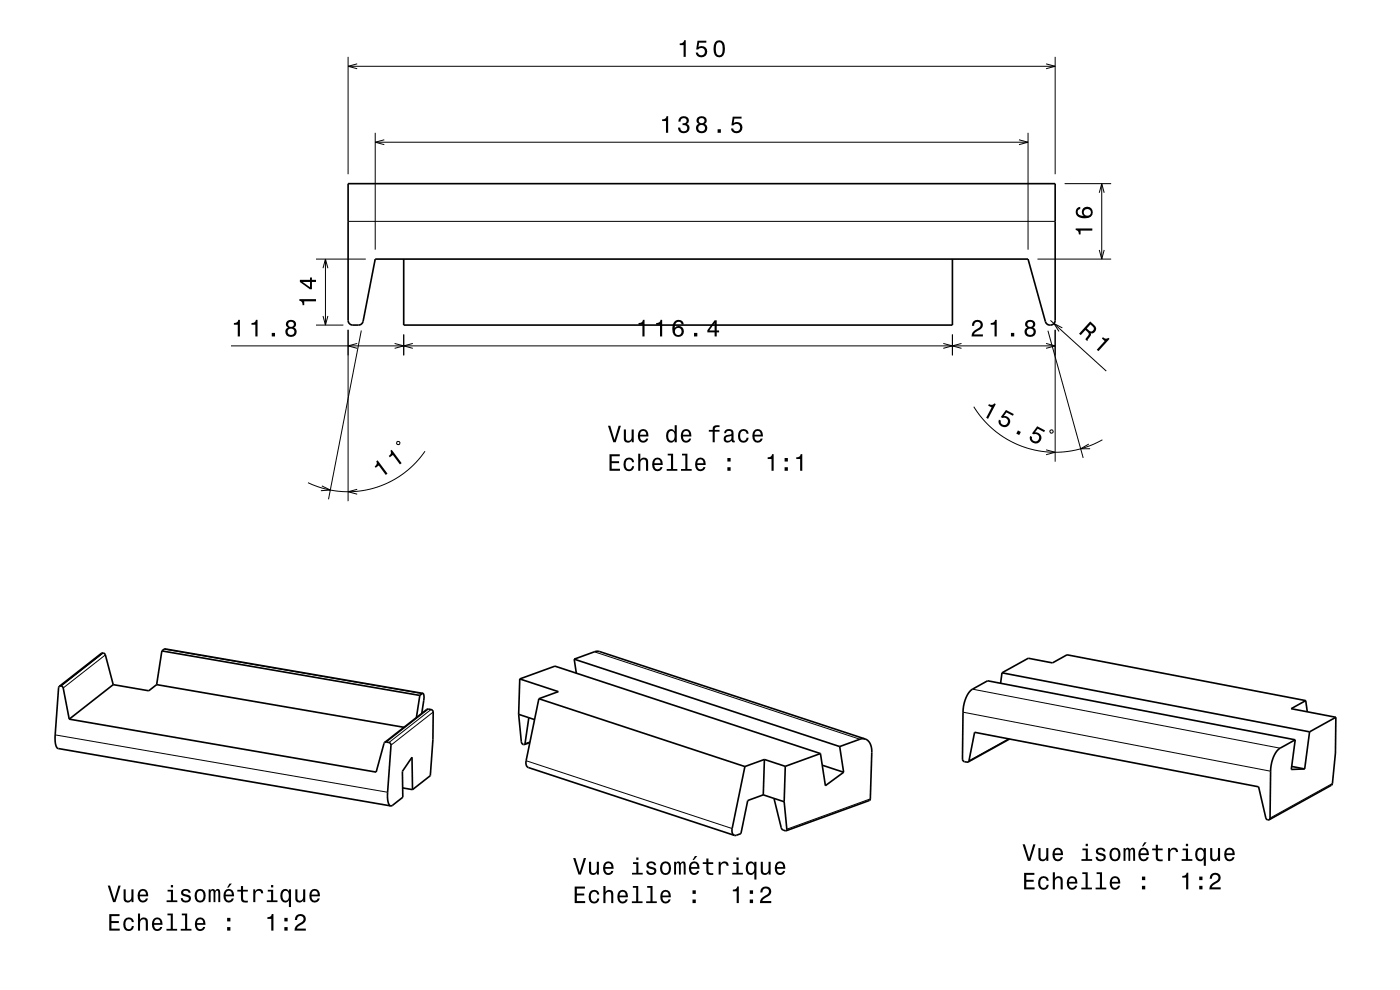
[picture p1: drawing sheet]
<svg xmlns="http://www.w3.org/2000/svg" width="297mm" height="210mm" viewBox="0 0 297 210" stroke-linecap="round" stroke-linejoin="round" font-family="sans-serif">
<g fill="none" stroke="#000" stroke-width=".21">
<path d="M73.8 12.1v24.9M73.8 14.1h150M75.8 13.5l-2 .6 2 .5M221.9 13.5l1.9 .6-1.9 .5M223.8 12.1v24.9M79.6 28.2v24.8M79.6 30.2h138.5M81.5 29.7l-1.9 .5 1.9 .5M216.2 29.7l1.9 .5-1.9 .5M218.1 28.2v24.8M225.8 39h9.9M233.7 39v16"/>
<path d="M67 55h10.6M68.5 56.9l.5-1.9 .6 1.9M69 55v14M73.8 47h150M220.1 55h15.6M233.2 53l.5 2 .5-2M233.2 40.9l.5-1.9 .5 1.9M49 73.4h174.8M67 69h5.8M68.5 67l.5 2 .6-2M73.8 70v36.3M75.8 72.9l-2 .5 2 .5"/>
<path d="M76.7 70.1l-7 35.8M83.7 72.9l1.9 .5-1.9 .5M85.6 71v4.4M87.6 72.9l-2 .5 2 .5M200.1 72.9l1.9 .5-1.9 .5M202 71v4.4M204 72.9l-2 .5 2 .5M221.9 72.9l1.9 .5-1.9 .5M222.3 70.2l7.5 26.9M222.8 68l11.9 10.7M223.8 70v27.9M225.4 69.5l-1.8-.9 1.1 1.7"/>
<path d="M84.2 93.8l.5-.1 .1 .5-.2 .1h-.3zM90.2 95.7l-2.2 2.7-2.7 2.3-2.8 1.6-3.5 1.3-3.5 .6h-3.7l-3.4-.7-3.1-1.1M206.6 86.3l2.1 2.8 2.9 2.7 3.4 2.1 3.7 1.4 4 .6 3.7-.1 3.9-.9 3.6-1.6M221.9 95.4l1.9 .5-1.9 .6M222.8 91.3h.5v.5h-.5zM231 94.2l-1.7 1h2M68.3 103.1l1.8 .8-2 .2M75.8 103.8l-2 .5 2 .5M21.9 138.5l-9 7M22.4 138.9l-9 7M34.8 137.7l54.7 9.4M126.1 138.3l56.3 18.5"/>
<path d="M11.7 155.9l70.5 12.2M90.9 150.4l-9 7M91.4 150.5l-8.9 7M91.9 151l-9 7.1M112.4 157.3l-1 .4M204.3 151.1l65.3 12.5M206.3 146.2l65.3 12.5M214 156.7l-8.4 4.7M111.6 161.4l43.7 14.4M184.6 169.5l-17.7 6.4M282.7 166.2l-13.3 7.3"/>
</g>
<g fill="none" stroke="#000" stroke-width=".35">
<path d="M73.8 39h150v29a1.06 1.06 0 0 1-.9 1 1.06 1.06 0 0 1-1.1-.8l-3.7-13.2h-138.5l-2.6 13.1-.3 .6a2.1 2.1 0 0 1-1.9 .3l-.7-.4-.3-.6zM85.6 55v14h116.4v-14M34.3 138.1l.7-.5 54.7 9.5M34.3 138.1l54.8 9.4M34.3 138.1l-1.1 7.1M121.8 139.8l4.3-1.5 1-.1 56.5 18.6M121.8 139.8l56.3 18.6M121.8 139.8l.5 3M12.6 145.6l-.2 .3-.7 10a3.4 3.4 0 0 0 .6 2.9l70.6 12.1M12.6 145.6h.5l.3 .3 1.3 6.6M14.7 152.5l65.1 11.3 1.8-6.3M24 145.2l-1.6-6.3-.5-.4-.4 .1-8.9 7"/>
<path d="M24 145.2l-9.3 7.3M33.2 145.2l52.5 9.1M33.2 145.2l-1.6 1.3-7.6-1.3M81.6 157.5h1l.3 .6-.7 10a3.4 3.4 0 0 0 .6 2.8h.1M81.6 157.5l8.9-7h1l.3 .3v6.1l-.5 7.6-3.8 3M89.1 147.5l-.8 4.7M89.7 147.1l-.6 .4M89.7 147.1a1.45 1.45 0 0 1 .2 1.4l-.4 2.8M110 151.5l.6 5.9 .2 .4 .4 .1M110 151.5l2.2 .7M110.3 144l7.4-2.7 56.4 18.5M110.3 144l8.1 2.7-4.1 1.5"/>
<path d="M110.3 144l-.3 7.5M112.2 152.2l-.8 5.5-.2 .2M112.2 152.2l1.2 .4M112.4 157.5l-1.2 .4M114.3 148.2l-2.7 13.2a1.2 1.2 0 0 0 .5 1.4l43.7 14.4M114.3 148.2l43.7 14.4M174.1 159.8l-7.5 2.8M174.1 159.8l1 6.9 3.9-2.9M178.1 158.4l.9 5.4M183.6 156.8l-1-.1-4.5 1.7M183.6 156.8a2.69 2.69 0 0 1 1.3 2.8l-.3 10.1-17.8 6.5M212.6 142.7l5.5-3.1 5.2 1 3.1-1.7 50.6 9.7"/>
<path d="M212.6 142.7l65.2 12.5M212.6 142.7l-.3 2.2M214.2 156.8l-8.8 4.8M274.8 156.9l-65.3-12.5-3.2 1.8a6.2 6.2 0 0 0-2 4.9l-.1 9.9 .4 .6h.8M274.8 156.9l-3.2 1.8a6.2 6.2 0 0 0-2 4.9l-.2 9.9-.2 .4M274.8 156.9l-.9 6.3 2.9-.1M277 148.6l-3.1 1.7 9.5 1.8M277 148.6l.3 2.4M277.8 155.2l-1 7.9M283.4 152.1l-.1 7.6-.7 6.7-13.4 7.5M283.4 152.1l-5.6 3.1M85.4 167.1l2.1 .4"/>
<path d="M87.5 167.5l-.1-6.9-2 3 .1 5.5-2.2 1.7-.4 .1M158 162.6l-2.7 13.2a1.19 1.19 0 0 0 .5 1.4M161.9 168.6l-3.3 1.2-1.4 7-1.4 .4M161.9 168.6l2.3 .8M162.2 161.1l-.3 7.5M162.2 161.1l4.4 1.5M162.2 161.1l-4.2 1.5M164.2 169.4l1.5 6.2a.94 .94 0 0 0 1.1 .6M164.2 169.4l2.2 .7M166.4 170.1l.5 5.8-.1 .3M166.6 162.6l-.2 7.5M174.4 162.3l4.6 1.5"/>
<path d="M205.4 161.6l.2-.2 1.2-6.1 60.2 11.6 1.5 6.6 .3 .4h.4M274 162.6l2.8 .5"/>
</g>
<g fill="#000">
<path d="M144.2 9.2v.4h.8v2.5h.5v-3.6h-.4a.78 .78 0 0 1-.9 .7zM148 8.6l-.3 1.9h.4a.8 .8 0 0 1 1.2-.2 .8 .8 0 0 1 0 1.2 .8 .8 0 0 1-1.2-.3h-.5a1.21 1.21 0 0 0 1.5 1 1.21 1.21 0 0 0 .8-1.6 1.21 1.21 0 0 0-1.7-.6l.1-.9h1.5v-.5zM151.7 9a2.67 2.67 0 0 0 .4 3.1 1.14 1.14 0 0 0 1.6-1 2.31 2.31 0 0 0-.6-2.4l-.5-.2-.5 .2zM152.2 9h.7a2.38 2.38 0 0 1 0 2.7h-.7a2.37 2.37 0 0 1 0-2.7z" fill-rule="evenodd"/>
<path d="M140.5 25.3v.4h.8v2.5h.4v-3.6h-.3a.78 .78 0 0 1-.9 .7zM144.2 24.9l-.3 .9h.5a.62 .62 0 0 1 .3-.8 .62 .62 0 0 1 .8 .3 .62 .62 0 0 1-.2 .8h-.5v.4a.72 .72 0 0 1 .9 .5 .72 .72 0 0 1-.4 .9 .72 .72 0 0 1-.9-.5l-.1-.3h-.5a1.18 1.18 0 0 0 1.6 1.2 1.18 1.18 0 0 0 .6-1.9l-.3-.1a.91 .91 0 0 0 .4-1.1 .91 .91 0 0 0-1.1-.6zM148.1 24.9a.84 .84 0 0 0 .1 1.4 1.11 1.11 0 0 0-.4 1.5 1.11 1.11 0 0 0 1.6 .4 1.03 1.03 0 0 0 .6-.9 1.03 1.03 0 0 0-.5-1 .89 .89 0 0 0 .4-1.1 .89 .89 0 0 0-1.1-.6zM148.1 27.2a.71 .71 0 0 1 1.4 0 .71 .71 0 0 1-1.4 0zM148.2 25.6a.6 .6 0 0 1 1.2 0 .6 .6 0 0 1-1.2 0zM152.2 27.4v.8h.7v-.8zM155.4 24.7l-.2 1.9h.4a.79 .79 0 0 1 1.1-.2 .79 .79 0 0 1 .1 1.2 .79 .79 0 0 1-1.2-.1l-.1-.2h-.4a1.21 1.21 0 0 0 1.5 1 1.21 1.21 0 0 0 .8-1.6 1.21 1.21 0 0 0-1.8-.6l.2-.9h1.5v-.5z" fill-rule="evenodd"/>
<path d="M228.2 48.5v.3a.77 .77 0 0 1 .7 .9h.3v-.8h2.5v-.4zM228.5 44.2a1.33 1.33 0 0 0-.1 1.5 1.33 1.33 0 0 0 1.3 .6 1.63 1.63 0 0 0 2.1-1.3 1.15 1.15 0 0 0-1.5-1.1 1.15 1.15 0 0 0-.4 1.9 1.02 1.02 0 0 1-1.3-.8 .58 .58 0 0 1 .6-.7v-.4zM229.9 45.1a.75 .75 0 0 1 1.5 0 .75 .75 0 0 1-1.5 0z" fill-rule="evenodd"/>
<path d="M49.6 68.5v.4h.8v2.5h.5v-3.6h-.3a.78 .78 0 0 1-1 .7zM53.4 68.5v.4h.8v2.5h.4v-3.6h-.3a.78 .78 0 0 1-.9 .7zM57.7 70.6v.8h.6v-.8zM60.9 68.1a.84 .84 0 0 0 .2 1.4 1.11 1.11 0 0 0-.4 1.5 1.11 1.11 0 0 0 1.5 .4 1.03 1.03 0 0 0 .7-.9 1.03 1.03 0 0 0-.5-1 .89 .89 0 0 0 .4-1.1 .89 .89 0 0 0-1.1-.6zM61 70.4a.71 .71 0 0 1 1.4 0 .71 .71 0 0 1-1.4 0zM61.1 68.8a.6 .6 0 0 1 1.2 0 .6 .6 0 0 1-1.2 0z" fill-rule="evenodd"/>
<path d="M63.5 63.5v.3a.77 .77 0 0 1 .7 .9h.3v-.8h2.5v-.4zM63.6 59.4v.4l2.1 1.6h.5v-1.6h.8v-.4h-.8v-.5h-.4v.5zM64.2 59.8h1.6v1.1z" fill-rule="evenodd"/>
<path d="M135.5 68.5v.4h.8v2.5h.4v-3.6h-.3a.77 .77 0 0 1-.9 .7zM139.2 68.5v.4h.8v2.5h.5v-3.6h-.4a.77 .77 0 0 1-.9 .7zM143.2 68.1a2.39 2.39 0 0 0 .2 3.3 1.16 1.16 0 0 0 1.5-.4 1.16 1.16 0 0 0-.2-1.5 1.16 1.16 0 0 0-1.6 0 1.02 1.02 0 0 1 .9-1.2 .58 .58 0 0 1 .6 .5h.5a1.11 1.11 0 0 0-.8-.9 1.11 1.11 0 0 0-1.1 .2zM143.1 70.3a.75 .75 0 0 1 1.5 0 .75 .75 0 0 1-1.5 0zM147.2 70.6v.8h.7v-.8zM151.6 67.9l-1.5 2.2v.4h1.5v.9h.4v-.9h.5v-.4h-.5v-2.2zM151.6 68.5v1.6h-1.1z" fill-rule="evenodd"/>
<path d="M206.5 68.2l-.3 .9h.5a.7 .7 0 0 1 .5-.8 .7 .7 0 0 1 .8 .5 .7 .7 0 0 1-.5 .8 1.8 1.8 0 0 0-1.4 1.8h2.4v-.5h-1.9a2.25 2.25 0 0 1 1.5-1.1 1.13 1.13 0 0 0 .1-1.7 1.13 1.13 0 0 0-1.7 .1zM210.2 68.5v.4h.8v2.5h.4v-3.6h-.3a.77 .77 0 0 1-.9 .7zM214.5 70.6v.8h.7v-.8zM217.8 68.1a.83 .83 0 0 0 .1 1.4 1.11 1.11 0 0 0-.4 1.5 1.11 1.11 0 0 0 1.6 .4 1.03 1.03 0 0 0 .7-.9 1.03 1.03 0 0 0-.6-1 .89 .89 0 0 0 .4-1.1 .89 .89 0 0 0-1.1-.6zM217.8 70.4a.71 .71 0 0 1 1.4 0 .71 .71 0 0 1-1.4 0zM217.9 68.8a.6 .6 0 0 1 1.2 0 .6 .6 0 0 1-1.2 0z" fill-rule="evenodd"/>
<path d="M231.3 68.2l-2.4 2.6 .4 .3 1-1.1a.85 .85 0 0 1 .5 1.2l-.5 .8 .4 .4 .7-1.3v-.4a.97 .97 0 0 0 1-.6 .97 .97 0 0 0-.3-1.1zM231.3 68.8a1.08 1.08 0 0 1 .7 1.1 .61 .61 0 0 1-.4 .4 .61 .61 0 0 1-.7-.3l-.3-.3z" fill-rule="evenodd"/>
<path d="M234 71.5a.77 .77 0 0 0 1.1 .2l.3 .2-2.4 2.6-.3-.3 1.7-1.9-.7-.5z" fill-rule="evenodd"/>
<path d="M129.3 96.4v3.5h2.2v-.5h-1.7v-1.1h1.5v-.5h-1.5v-1h1.7v-.4zM132.6 97.4a1.53 1.53 0 0 0 .8 2.6 1.06 1.06 0 0 0 1.1-1.1h-.4a.67 .67 0 0 1-.6 .7 .67 .67 0 0 1-.7-.6 1.12 1.12 0 0 1 .6-1.6 .6 .6 0 0 1 .7 .7h.4a1.09 1.09 0 0 0-.7-1 1.09 1.09 0 0 0-1.2 .3zM135.4 96.2v3.7h.4v-1.6a.63 .63 0 0 1 .4-.8 .63 .63 0 0 1 .8 .4l.1 2h.4v-1.8a.88 .88 0 0 0-.6-1 .88 .88 0 0 0-1.1 .4v-1.3zM138.7 97.4a1.54 1.54 0 0 0 .8 2.6 1.06 1.06 0 0 0 1-.9h-.4l-.2 .3-.4 .2a.76 .76 0 0 1-.7-1h1.8a1.17 1.17 0 0 0-.5-1.3 1.17 1.17 0 0 0-1.4 .1zM139 97.7a.66 .66 0 0 1 .8-.2 .66 .66 0 0 1 .3 .8h-1.3zM141.7 96.2v.4h.6v2.9h-.9v.4h2.3v-.4h-.9v-3.3zM144.7 96.2v.4h.7v2.9h-.9v.4h2.2v-.4h-.9v-3.3zM147.8 97.4a1.54 1.54 0 0 0 .8 2.6 1.06 1.06 0 0 0 1.1-.9h-.5l-.2 .3-.4 .2a.76 .76 0 0 1-.7-1h1.8a1.16 1.16 0 0 0-.5-1.3 1.16 1.16 0 0 0-1.4 .1zM148.1 97.7a.66 .66 0 0 1 .8-.2 .66 .66 0 0 1 .3 .8h-1.3zM154.3 99.1v.8h.7v-.8zM154.3 97.2v.7h.7v-.7z" fill-rule="evenodd"/>
<path d="M129 90.3l1.1 3.5h.5l1.1-3.5h-.5l-.8 3-.9-3zM132.3 91.1v1.8a.89 .89 0 0 0 .7 1 .89 .89 0 0 0 1-.5v.4h.4v-2.7h-.4v1.6a.65 .65 0 0 1-.4 .7 .65 .65 0 0 1-.8-.3v-2zM135.6 91.4a1.54 1.54 0 0 0 .8 2.5 1.06 1.06 0 0 0 1.1-.9h-.4l-.3 .4-.3 .1a.75 .75 0 0 1-.7-.9h1.8a1.17 1.17 0 0 0-.5-1.4 1.17 1.17 0 0 0-1.5 .2zM136 91.6a.66 .66 0 0 1 .8-.1 .66 .66 0 0 1 .3 .7h-1.3zM141.6 91.4a1.57 1.57 0 0 0 .8 2.5l.4-.1 .3-.4v.4h.5v-3.6h-.5v1.3a.89 .89 0 0 0-1.5-.1zM141.9 91.7a.62 .62 0 0 1 .7-.3 .62 .62 0 0 1 .5 .6 1.11 1.11 0 0 1-.7 1.5 1.19 1.19 0 0 1-.5-1.8zM144.7 91.4a1.54 1.54 0 0 0 .8 2.5 1.06 1.06 0 0 0 1.1-.9h-.4l-.2 .4-.4 .1a.75 .75 0 0 1-.7-.9h1.8a1.17 1.17 0 0 0-.5-1.4 1.17 1.17 0 0 0-1.5 .2zM145.1 91.6a.66 .66 0 0 1 .8-.1 .66 .66 0 0 1 .3 .7h-1.3zM150.4 91.2v.4h.8v2.2h.4v-2.2h1v-.4h-1l.1-.4 .3-.2h.6v-.4a1.04 1.04 0 0 0-1.4 .7v.3zM153.9 91.2l-.3 .7h.4a.55 .55 0 0 1 .7-.5 .55 .55 0 0 1 .4 .7l-.2 .1a1.13 1.13 0 0 0-1.4 .9 .73 .73 0 0 0 .8 .8l.5-.1 .4-.3 .1 .3h.6v-.3l-.3-.1v-1.6a1.02 1.02 0 0 0-.7-.8 1.02 1.02 0 0 0-1 .2zM154.1 92.8l1.1-.4a.77 .77 0 0 1-.2 .9 .77 .77 0 0 1-.9 .1zM156.9 91.4a1.53 1.53 0 0 0 .8 2.5 1.06 1.06 0 0 0 1.1-1.1h-.4a.67 .67 0 0 1-.6 .7 .67 .67 0 0 1-.7-.6 1.12 1.12 0 0 1 .6-1.5 .6 .6 0 0 1 .7 .6h.4a1.09 1.09 0 0 0-.8-1 1.09 1.09 0 0 0-1.1 .4zM159.9 91.4a1.54 1.54 0 0 0 .8 2.5 1.06 1.06 0 0 0 1.1-.9h-.4l-.3 .4-.3 .1a.75 .75 0 0 1-.7-.9h1.7a1.17 1.17 0 0 0-.4-1.4 1.17 1.17 0 0 0-1.5 .2zM160.3 91.6a.66 .66 0 0 1 .8-.1 .66 .66 0 0 1 .3 .7h-1.3z" fill-rule="evenodd"/>
<path d="M162.9 97v.4h.8v2.5h.4v-3.6h-.3a.77 .77 0 0 1-.9 .7zM166.4 99.1v.8h.7v-.8zM166.4 97.2v.7h.7v-.7zM168.9 97v.4h.8v2.5h.5v-3.6h-.3a.77 .77 0 0 1-1 .7z" fill-rule="evenodd"/>
<path d="M209.8 85.7l-.2 .3 .8 .4-1.2 2.2 .4 .2 1.6-3.1-.3-.1a.77 .77 0 0 1-1.1 .1zM213.4 87l-1.1 1.5 .4 .2a.8 .8 0 0 1 1.2 .3 .8 .8 0 0 1-.7 1.1 .8 .8 0 0 1-.9-.9l-.4-.2a1.21 1.21 0 0 0 .9 1.6 1.21 1.21 0 0 0 1.4-1 1.21 1.21 0 0 0-1.2-1.3l.5-.8 1.4 .7 .2-.4zM215.9 91.3l-.3 .7 .6 .3 .4-.7zM220 90.4l-1.1 1.5 .4 .2a.8 .8 0 0 1 1.2 .4 .8 .8 0 0 1-.7 1.1 .8 .8 0 0 1-.9-.9l-.4-.2a1.21 1.21 0 0 0 .9 1.6 1.21 1.21 0 0 0 1.5-1.1 1.21 1.21 0 0 0-1.3-1.3l.5-.8 1.4 .8 .2-.4z" fill-rule="evenodd"/>
<path d="M79.8 97.8a.77 .77 0 0 1-.3 1.1l.2 .3 .7-.5 1.4 2 .4-.2-2.1-2.9zM82.8 95.6a.77 .77 0 0 1-.3 1.1l.2 .3 .7-.5 1.4 2 .4-.3-2.1-2.8z" fill-rule="evenodd"/>
<path d="M216.9 179.1l1.2 3.5h.5l1.1-3.5h-.5l-.9 3-.9-3zM220.3 179.9v1.8a.89 .89 0 0 0 .6 1 .89 .89 0 0 0 1.1-.5v.4h.4v-2.7h-.4v1.6a.65 .65 0 0 1-.4 .7 .65 .65 0 0 1-.8-.3l-.1-2zM223.6 180.2a1.54 1.54 0 0 0 .8 2.5 1.06 1.06 0 0 0 1.1-.9h-.5l-.2 .4-.4 .1a.76 .76 0 0 1-.7-.9h1.8a1.16 1.16 0 0 0-.5-1.4 1.16 1.16 0 0 0-1.4 .2zM223.9 180.4a.66 .66 0 0 1 .8-.1 .66 .66 0 0 1 .4 .7h-1.4zM229.6 180v.4h.7v1.8h-.9v.4h2.3v-.4h-.9v-2.2zM230.3 179v.5h.5v-.5zM232.7 180a.76 .76 0 0 0-.2 .9 .76 .76 0 0 0 .7 .5l.9 .3a.63 .63 0 0 1-.6 .7 .63 .63 0 0 1-.6-.6h-.5a1.07 1.07 0 0 0 1.2 .9 1.07 1.07 0 0 0 .9-1.2l-.4-.4-1.1-.3a.54 .54 0 0 1 .4-.7 .54 .54 0 0 1 .7 .5h.4a1.03 1.03 0 0 0-.7-.8 1.03 1.03 0 0 0-1.1 .2zM235.7 180.2a1.53 1.53 0 0 0 .8 2.5 1.48 1.48 0 0 0 1.2-1.4 1.48 1.48 0 0 0-1.2-1.5l-.5 .1zM236 180.5a.67 .67 0 0 1 .7-.3 .67 .67 0 0 1 .5 .6 1.11 1.11 0 0 1-.7 1.5 1.17 1.17 0 0 1-.5-1.8zM238.4 179.9v2.7h.4v-1.8a.49 .49 0 0 1 .3-.6l.3 .3v2.1h.4v-2.1l.3-.3 .2 .1 .1 .4v1.9h.4v-1.9a.69 .69 0 0 0-.5-.9l-.6 .4-.2-.3-.3-.1-.5 .4v-.3zM242.8 178.7l-.5 .8h.3l.7-.8zM241.8 180.2a1.54 1.54 0 0 0 .8 2.5 1.06 1.06 0 0 0 1.1-.9h-.5l-.2 .4-.4 .1a.76 .76 0 0 1-.7-.9h1.8a1.17 1.17 0 0 0-.5-1.4 1.17 1.17 0 0 0-1.4 .2zM242.1 180.4a.66 .66 0 0 1 .8-.1 .66 .66 0 0 1 .4 .7h-1.4zM245.2 179.2v.8h-.8v.4h.8v1.8a1.05 1.05 0 0 0 1.5 .5v-.4a.68 .68 0 0 1-1-.4l-.1-1.5h1.1v-.4h-1.1v-.8zM247.8 179.9v2.7h.4v-1.5a.66 .66 0 0 1 .4-.8 .66 .66 0 0 1 .8 .2l.1 .2h.4a.89 .89 0 0 0-.7-.9 .89 .89 0 0 0-1 .5v-.4zM250.9 180v.4h.7v1.8h-.9v.4h2.2v-.4h-.9v-2.2zM251.6 179v.5h.4v-.5zM253.8 180.2a1.57 1.57 0 0 0 .8 2.5l.4-.1 .4-.4v1.5h.4v-3.8h-.4v.4l-.2-.2a.87 .87 0 0 0-1.4 .1zM254.2 180.5a.62 .62 0 0 1 .7-.3 .62 .62 0 0 1 .4 .6 1.12 1.12 0 0 1-.6 1.5 1.19 1.19 0 0 1-.5-1.8zM256.7 179.9v1.8a.89 .89 0 0 0 .6 1 .89 .89 0 0 0 1.1-.5v.4h.4v-2.7h-.4v1.6a.64 .64 0 0 1-.4 .7 .64 .64 0 0 1-.8-.3v-2zM260 180.2a1.54 1.54 0 0 0 .8 2.5 1.05 1.05 0 0 0 1.1-.9h-.4l-.3 .4-.3 .1a.76 .76 0 0 1-.7-.9h1.7a1.16 1.16 0 0 0-.4-1.4 1.16 1.16 0 0 0-1.5 .2zM260.4 180.4a.66 .66 0 0 1 .8-.1 .66 .66 0 0 1 .3 .7h-1.3z" fill-rule="evenodd"/>
<path d="M23.2 193.9v3.5h2.2v-.4h-1.8v-1.2h1.6v-.4h-1.6v-1.1h1.8v-.4zM26.5 195a1.52 1.52 0 0 0 .8 2.5 1.06 1.06 0 0 0 1.1-1.1h-.4a.67 .67 0 0 1-.7 .7 .67 .67 0 0 1-.7-.6 1.11 1.11 0 0 1 .7-1.5 .6 .6 0 0 1 .7 .6h.4a1.09 1.09 0 0 0-.8-1 1.09 1.09 0 0 0-1.1 .4zM29.3 193.8v3.6h.4v-1.6a.63 .63 0 0 1 .4-.7 .63 .63 0 0 1 .8 .3v2h.5v-1.8a.88 .88 0 0 0-.6-1 .88 .88 0 0 0-1.1 .5v-1.3zM32.5 195a1.54 1.54 0 0 0 .8 2.5 1.06 1.06 0 0 0 1.1-.9h-.4l-.2 .4-.4 .1a.76 .76 0 0 1-.7-.9h1.8a1.16 1.16 0 0 0-.5-1.4 1.16 1.16 0 0 0-1.5 .2zM32.9 195.2a.66 .66 0 0 1 .8-.1 .66 .66 0 0 1 .3 .7h-1.3zM35.5 193.8v.4h.7v2.8h-.9v.4h2.3v-.4h-.9v-3.2zM38.6 193.8v.4h.7v2.8h-1v.4h2.3v-.4h-.9v-3.2zM41.6 195a1.54 1.54 0 0 0 .8 2.5 1.06 1.06 0 0 0 1.1-.9h-.4l-.2 .4-.4 .1a.76 .76 0 0 1-.7-.9h1.8a1.16 1.16 0 0 0-.5-1.4 1.16 1.16 0 0 0-1.5 .2zM42 195.2a.66 .66 0 0 1 .8-.1 .66 .66 0 0 1 .3 .7h-1.3zM48.2 196.7v.7h.7v-.7zM48.2 194.7v.7h.7v-.7z" fill-rule="evenodd"/>
<path d="M22.9 187.9l1.1 3.5h.5l1.1-3.5h-.5l-.9 2.9-.9-2.9zM26.2 188.7v1.7a.89 .89 0 0 0 .6 1 .89 .89 0 0 0 1.1-.5v.5h.4v-2.7h-.4v1.5a.65 .65 0 0 1-.4 .8 .65 .65 0 0 1-.8-.3v-2zM29.5 188.9a1.54 1.54 0 0 0 .8 2.6 1.06 1.06 0 0 0 1.1-.9h-.5l-.2 .3-.3 .2a.76 .76 0 0 1-.7-1h1.7a1.16 1.16 0 0 0-.5-1.3 1.16 1.16 0 0 0-1.4 .1zM29.8 189.2a.66 .66 0 0 1 .8-.2 .66 .66 0 0 1 .4 .8h-1.3zM35.6 188.7v.4h.7v1.9h-1v.4h2.3v-.4h-.9v-2.3zM36.2 187.7v.5h.5v-.5zM38.7 188.8a.76 .76 0 0 0-.3 .8 .76 .76 0 0 0 .8 .5l.8 .4a.63 .63 0 0 1-.6 .6 .63 .63 0 0 1-.6-.6h-.5a1.07 1.07 0 0 0 1.2 .9 1.07 1.07 0 0 0 1-1.2l-.5-.3-1-.3a.54 .54 0 0 1 .4-.7 .54 .54 0 0 1 .6 .5h.4a1.03 1.03 0 0 0-.7-.9 1.03 1.03 0 0 0-1 .3zM41.6 188.9a1.53 1.53 0 0 0 .9 2.6 1.48 1.48 0 0 0 1.1-1.5 1.48 1.48 0 0 0-1.1-1.4l-.5 .1zM41.9 189.2a.67 .67 0 0 1 .7-.2 .67 .67 0 0 1 .5 .6 1.11 1.11 0 0 1-.6 1.5 1.17 1.17 0 0 1-.6-1.9zM44.3 188.7v2.7h.4v-2.1l.2-.3h.3l.1 .2v2.2h.4v-2.1l.4-.4 .2 .2v.4v1.9h.4v-1.9a.69 .69 0 0 0-.5-.9l-.6 .3-.1-.2-.3-.1-.5 .3v-.2zM48.7 187.4l-.5 .9h.3l.7-.9zM47.7 188.9a1.54 1.54 0 0 0 .8 2.6 1.06 1.06 0 0 0 1.1-.9h-.4l-.3 .3-.3 .2a.76 .76 0 0 1-.7-1h1.7a1.16 1.16 0 0 0-.4-1.3 1.16 1.16 0 0 0-1.5 .1zM48.1 189.2a.66 .66 0 0 1 .8-.2 .66 .66 0 0 1 .3 .8h-1.3zM51.1 187.9v.8h-.8v.4h.8v1.8a1.05 1.05 0 0 0 1.5 .5v-.4a.68 .68 0 0 1-1-.3v-1.6h1v-.4h-1v-.8zM53.7 188.7v2.7h.5v-1.6a.66 .66 0 0 1 .3-.8 .66 .66 0 0 1 .9 .3v.2h.4a.89 .89 0 0 0-.7-.9 .89 .89 0 0 0-1 .5v-.4zM56.8 188.7v.4h.7v1.9h-.9v.4h2.3v-.4h-.9v-2.3zM57.5 187.7v.5h.5v-.5zM59.8 188.9a1.57 1.57 0 0 0 .7 2.6l.5-.2 .3-.4v1.5h.4v-3.7h-.4v.4l-.2-.3a.87 .87 0 0 0-1.3 .1zM60.1 189.2a.62 .62 0 0 1 .7-.2 .62 .62 0 0 1 .4 .6 1.12 1.12 0 0 1-.6 1.5 1.19 1.19 0 0 1-.5-1.9zM62.6 188.7v1.7a.89 .89 0 0 0 .7 1 .89 .89 0 0 0 1-.5v.5h.5v-2.7h-.5v1.5a.64 .64 0 0 1-.4 .8 .64 .64 0 0 1-.8-.3v-2zM65.9 188.9a1.54 1.54 0 0 0 .8 2.6 1.05 1.05 0 0 0 1.1-.9h-.4l-.2 .3-.4 .2a.76 .76 0 0 1-.7-1h1.8a1.16 1.16 0 0 0-.5-1.3 1.16 1.16 0 0 0-1.5 .1zM66.3 189.2a.66 .66 0 0 1 .8-.2 .66 .66 0 0 1 .3 .8h-1.3z" fill-rule="evenodd"/>
<path d="M56.7 194.6v.3h.8v2.5h.5v-3.5h-.3a.77 .77 0 0 1-1 .7zM60.3 196.7v.7h.7v-.7zM60.3 194.7v.7h.7v-.7zM62.9 194.2l-.3 .4v.6h.4a.71 .71 0 0 1 .5-.9 .71 .71 0 0 1 .9 .5 .71 .71 0 0 1-.5 .9 1.8 1.8 0 0 0-1.4 1.7h2.4v-.4h-1.9a2.2 2.2 0 0 1 1.5-1.2 1.13 1.13 0 0 0 .1-1.7 1.13 1.13 0 0 0-1.7 .1z" fill-rule="evenodd"/>
<path d="M121.9 188.1v3.5h2.2v-.5h-1.7v-1.1h1.5v-.5h-1.5v-1h1.7v-.4zM125.2 189.1a1.53 1.53 0 0 0 .8 2.6 1.06 1.06 0 0 0 1.1-1.1h-.4a.67 .67 0 0 1-.6 .7 .67 .67 0 0 1-.7-.6 1.11 1.11 0 0 1 .6-1.6 .59 .59 0 0 1 .7 .7h.4a1.09 1.09 0 0 0-.7-1 1.09 1.09 0 0 0-1.2 .3zM128 187.9v3.7h.4v-1.6a.63 .63 0 0 1 .6-.9 .63 .63 0 0 1 .7 .8v1.7h.4v-1.8a.88 .88 0 0 0-.6-1 .88 .88 0 0 0-1.1 .4v-1.3zM131.3 189.1a1.54 1.54 0 0 0 .8 2.6 1.07 1.07 0 0 0 1.1-.9h-.5l-.2 .3-.4 .2a.76 .76 0 0 1-.7-1h1.8a1.16 1.16 0 0 0-.5-1.3 1.16 1.16 0 0 0-1.4 .1zM131.6 189.4a.66 .66 0 0 1 .8-.2 .66 .66 0 0 1 .3 .8h-1.3zM134.3 187.9v.4h.7v2.9h-1v.4h2.3v-.4h-.9v-3.3zM137.3 187.9v.4h.7v2.9h-.9v.4h2.2v-.4h-.9v-3.3zM140.4 189.1a1.55 1.55 0 0 0 .8 2.6 1.07 1.07 0 0 0 1.1-.9h-.5l-.2 .3-.4 .2a.76 .76 0 0 1-.7-1h1.8a1.17 1.17 0 0 0-.5-1.3 1.17 1.17 0 0 0-1.4 .1zM140.7 189.4a.66 .66 0 0 1 .8-.2 .66 .66 0 0 1 .4 .8h-1.4zM146.9 190.8v.8h.7v-.8zM146.9 188.9v.7h.7v-.7z" fill-rule="evenodd"/>
<path d="M121.6 182l1.1 3.5h.5l1.1-3.5h-.4l-.9 3-.9-3zM125 182.8v1.8a.89 .89 0 0 0 .6 1 .89 .89 0 0 0 1-.5v.4h.5v-2.7h-.5v1.6a.65 .65 0 0 1-.4 .7 .65 .65 0 0 1-.8-.3v-2zM128.2 183.1a1.54 1.54 0 0 0 .8 2.5 1.06 1.06 0 0 0 1.1-.9h-.4l-.2 .4-.4 .1a.76 .76 0 0 1-.7-.9h1.8a1.17 1.17 0 0 0-.5-1.4 1.17 1.17 0 0 0-1.5 .2zM128.6 183.3a.66 .66 0 0 1 .8-.1 .66 .66 0 0 1 .3 .7h-1.3zM134.3 182.9v.4h.7v1.8h-.9v.4h2.2v-.4h-.9v-2.2zM135 181.9v.5h.4v-.5zM137.4 182.9a.75 .75 0 0 0-.2 .9 .75 .75 0 0 0 .7 .5l.9 .3a.63 .63 0 0 1-.6 .7 .63 .63 0 0 1-.7-.6h-.4a1.1 1.1 0 0 0 1 .9 1.1 1.1 0 0 0 1.1-.9 .78 .78 0 0 0-.8-.8l-.7-.2a.53 .53 0 0 1 .4-.7 .53 .53 0 0 1 .6 .5h.5a1.03 1.03 0 0 0-.7-.8 1.03 1.03 0 0 0-1.1 .2zM140.3 183.1a1.52 1.52 0 0 0 .9 2.5 1.48 1.48 0 0 0 1.2-1.4 1.48 1.48 0 0 0-1.2-1.5l-.5 .1zM140.7 183.4a.67 .67 0 0 1 .7-.3 .67 .67 0 0 1 .5 .6 1.11 1.11 0 0 1-.7 1.5 1.17 1.17 0 0 1-.5-1.8zM143 182.8v2.7h.4v-2.1l.2-.3h.3l.1 .3v2.1h.4v-2.1l.4-.3 .2 .1v.4v1.9h.5v-1.9a.7 .7 0 0 0-.6-.9l-.5 .4-.2-.3-.3-.1-.5 .4v-.3zM147.4 181.6l-.5 .8h.3l.7-.8zM146.5 183.1a1.54 1.54 0 0 0 .7 2.5 1.05 1.05 0 0 0 1.1-.9h-.4l-.2 .4-.4 .1a.76 .76 0 0 1-.7-.9h1.8a1.16 1.16 0 0 0-.5-1.4 1.16 1.16 0 0 0-1.4 .2zM146.8 183.3a.66 .66 0 0 1 .8-.1 .66 .66 0 0 1 .3 .7h-1.3zM149.8 182.1v.8h-.7v.4h.7l.1 1.8a1.05 1.05 0 0 0 1.4 .5v-.4a.68 .68 0 0 1-1-.3v-1.6h1v-.4h-1v-.8zM152.5 182.8v2.7h.4v-1.5a.66 .66 0 0 1 .4-.8 .66 .66 0 0 1 .8 .2v.2h.5a.89 .89 0 0 0-.7-.9 .89 .89 0 0 0-1 .6v-.5zM155.5 182.9v.4h.7v1.8h-.9v.4h2.3v-.4h-.9v-2.2zM156.2 181.9v.5h.5v-.5zM158.5 183.1a1.57 1.57 0 0 0 .8 2.5l.4-.1 .3-.4v1.5h.5v-3.8h-.5v.4l-.1-.2a.87 .87 0 0 0-1.4 .1zM158.8 183.4a.62 .62 0 0 1 .7-.3 .62 .62 0 0 1 .5 .6 1.12 1.12 0 0 1-.7 1.5 1.19 1.19 0 0 1-.5-1.8zM161.4 182.8v1.8a.89 .89 0 0 0 .6 1 .89 .89 0 0 0 1.1-.5v.4h.4v-2.7h-.5v1.6a.65 .65 0 0 1-.3 .7 .65 .65 0 0 1-.9-.3v-2zM164.7 183.1a1.54 1.54 0 0 0 .8 2.5 1.06 1.06 0 0 0 1.1-.9h-.5l-.2 .4-.4 .1a.76 .76 0 0 1-.7-.9h1.8a1.17 1.17 0 0 0-.5-1.4 1.17 1.17 0 0 0-1.4 .2zM165 183.3a.66 .66 0 0 1 .8-.1 .66 .66 0 0 1 .3 .7h-1.3z" fill-rule="evenodd"/>
<path d="M155.5 188.7v.4h.8v2.5h.4v-3.6h-.3a.77 .77 0 0 1-.9 .7zM159.1 190.8v.8h.7v-.8zM159.1 188.9v.7h.7v-.7zM161.6 188.4l-.3 .9h.5a.7 .7 0 0 1 .5-.8 .7 .7 0 0 1 .8 .5 .7 .7 0 0 1-.5 .8 1.8 1.8 0 0 0-1.4 1.8h2.4v-.5h-1.9a2.22 2.22 0 0 1 1.5-1.1 1.13 1.13 0 0 0 .1-1.7 1.13 1.13 0 0 0-1.7 .1z" fill-rule="evenodd"/>
<path d="M217.3 185.2v3.5h2.2v-.5h-1.8v-1.2h1.6v-.4h-1.6v-1h1.7v-.4zM220.5 186.2a1.53 1.53 0 0 0 .9 2.6 1.06 1.06 0 0 0 1.1-1.1h-.4a.67 .67 0 0 1-.7 .7 .67 .67 0 0 1-.7-.6 1.11 1.11 0 0 1 .7-1.6 .6 .6 0 0 1 .6 .6h.5a1.09 1.09 0 0 0-.8-.9 1.09 1.09 0 0 0-1.2 .3zM223.3 185v3.7h.5v-1.6a.63 .63 0 0 1 .4-.8 .63 .63 0 0 1 .8 .4v2h.4v-1.8a.88 .88 0 0 0-.5-1 .88 .88 0 0 0-1.1 .4v-1.3zM226.6 186.2a1.54 1.54 0 0 0 .8 2.6 1.06 1.06 0 0 0 1.1-.9h-.4l-.3 .3-.3 .2a.76 .76 0 0 1-.7-1h1.7a1.17 1.17 0 0 0-.4-1.3 1.17 1.17 0 0 0-1.5 .1zM227 186.5a.66 .66 0 0 1 .8-.2 .66 .66 0 0 1 .3 .8h-1.3zM229.6 185v.4h.7v2.9h-.9v.4h2.3v-.4h-1v-3.3zM232.6 185v.4h.7v2.9h-.9v.4h2.3v-.4h-.9v-3.3zM235.7 186.2a1.54 1.54 0 0 0 .8 2.6 1.06 1.06 0 0 0 1.1-.9h-.4l-.3 .3-.3 .2a.76 .76 0 0 1-.7-1h1.8a1.16 1.16 0 0 0-.5-1.3 1.16 1.16 0 0 0-1.5 .1zM236.1 186.5a.66 .66 0 0 1 .8-.2 .66 .66 0 0 1 .3 .8h-1.3zM242.3 187.9v.8h.7v-.8zM242.3 185.9v.8h.7v-.8z" fill-rule="evenodd"/>
<path d="M250.8 185.8v.4h.8v2.5h.5v-3.6h-.4a.77 .77 0 0 1-.9 .7zM254.4 187.9v.8h.7v-.8zM254.4 185.9v.8h.7v-.8zM257 185.5l-.4 .9h.5a.71 .71 0 0 1 .5-.8 .71 .71 0 0 1 .9 .5 .71 .71 0 0 1-.5 .8 1.8 1.8 0 0 0-1.4 1.8h2.4v-.5h-1.9a2.23 2.23 0 0 1 1.4-1.1 1.13 1.13 0 0 0 .1-1.7 1.13 1.13 0 0 0-1.6 .1z" fill-rule="evenodd"/>
</g>
</svg>
